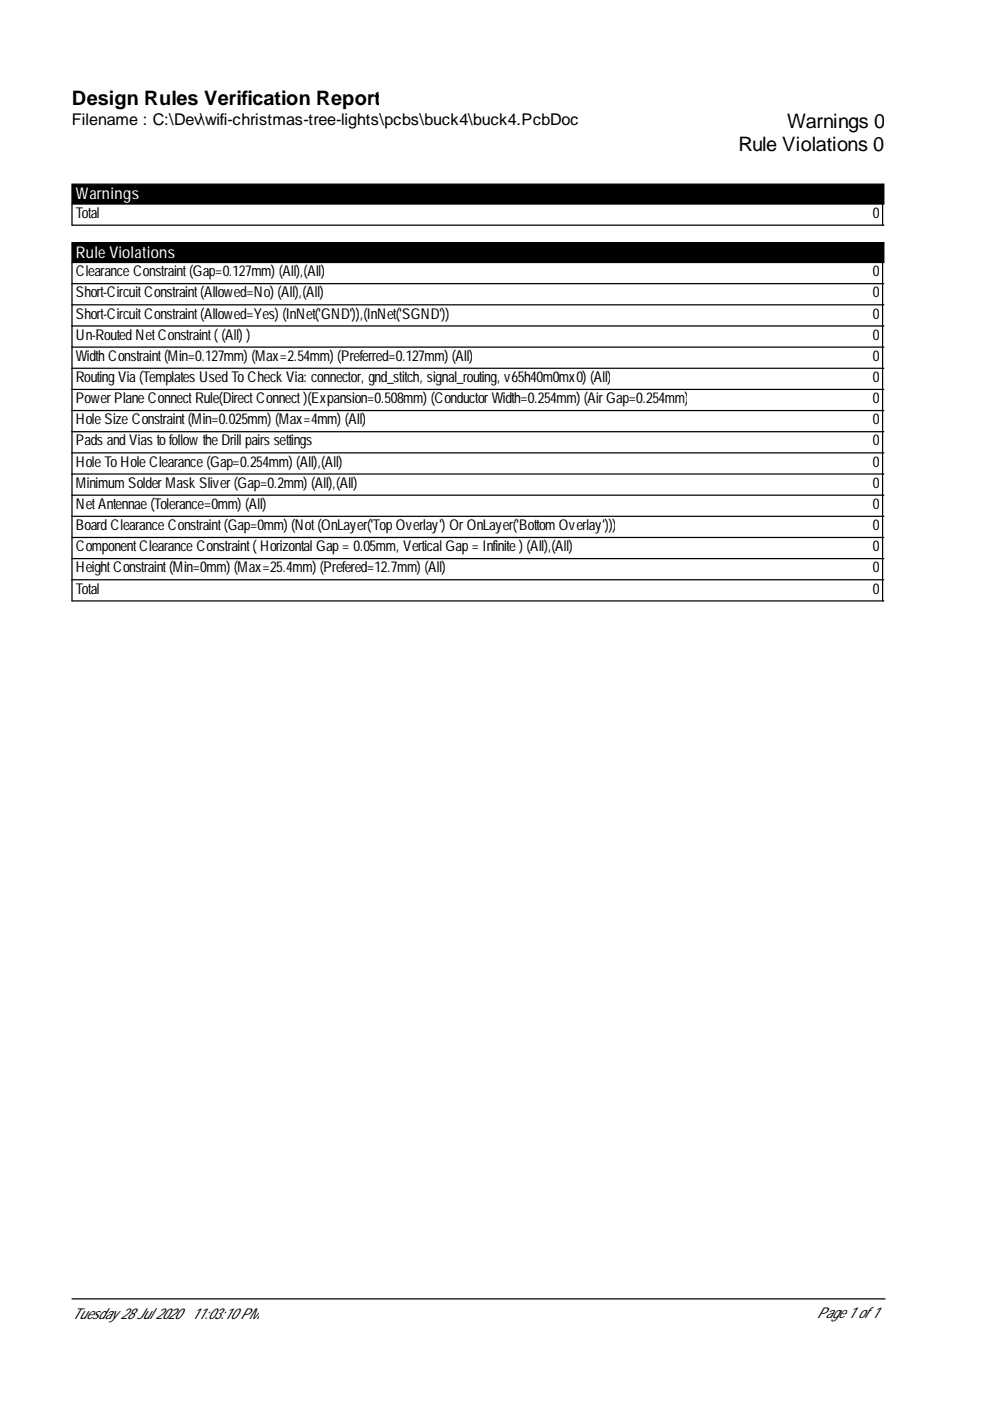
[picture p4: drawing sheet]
<svg xmlns="http://www.w3.org/2000/svg" width="210mm" height="297mm" viewBox="0 0 210 297" stroke-linecap="round" stroke-linejoin="round" font-family="sans-serif">
<defs><g id="words">
<g font-size="4.2">
<text x="15.3" y="22.3">Design Rules Verification Report</text>
<text x="166.9" y="27">Warnings 0</text>
<text x="156.6" y="32">Rule Violations 0</text>
</g>
<text font-size="3.4" x="15.3" y="26.6">Filename : C:\Dev\wifi-christmas-tree-lights\pcbs\buck4\buck4.PcbDoc</text>
<g font-size="3.4" fill="#fff">
<text x="16.1" y="42.2">Warnings</text>
<text x="16.1" y="54.6">Rule Violations</text>
</g>
<g font-size="3.2">
<text x="16.1" y="46.2">Total</text>
<text x="185" y="46.2">0</text>
<text x="16.1" y="58.6">Clearance Constraint(Gap=0.127mm) (All),(All)</text>
<text x="185" y="58.6">0</text>
<text x="16.1" y="63.1">Short-CircuitConstraint(Allowed=No) (All),(All)</text>
<text x="185" y="63.1">0</text>
<text x="16.1" y="67.5">Short-CircuitConstraint(Allowed=Yes) (InNet('GND')),(InNet('SGND'))</text>
<text x="185" y="67.5">0</text>
<text x="16.1" y="72">Un-Routed NetConstraint((All) )</text>
<text x="16.1" y="76.5">Width Constraint(Min=0.127mm) (Max=2.54mm) (Preferred=0.127mm) (All)</text>
<text x="185" y="72">0</text>
<text x="185" y="76.5">0</text>
<text x="16.1" y="81">Routing Via (Templates Used To Check Via: connector, gnd_stitch, signal_routing, v65h40m0mx0) (All)</text>
<text x="185" y="81">0</text>
<text x="16.1" y="85.5">PowerPlane ConnectRule(DirectConnect)(Expansion=0.508mm) (ConductorWidth=0.254mm) (AirGap=0.254mm)</text>
<text x="16.1" y="90">Hole Size Constraint(Min=0.025mm) (Max=4mm) (All)</text>
<text x="185" y="85.5">0</text>
<text x="185" y="90">0</text>
<text x="16.1" y="94.5">Pads and Vias to follow the Drill pairs settings</text>
<text x="185" y="94.5">0</text>
<text x="16.1" y="98.9">Hole To Hole Clearance (Gap=0.254mm) (All),(All)</text>
<text x="185" y="98.9">0</text>
<text x="16.1" y="103.4">Minimum SolderMask Sliver(Gap=0.2mm) (All),(All)</text>
<text x="16.1" y="107.9">NetAntennae (Tolerance=0mm) (All)</text>
<text x="185" y="103.4">0</text>
<text x="185" y="107.9">0</text>
<text x="16.1" y="112.4">Board Clearance Constraint(Gap=0mm) (Not(OnLayer('Top Overlay') OrOnLayer('Bottom Overlay')))</text>
<text x="185" y="112.4">0</text>
<text x="16.1" y="116.9">ComponentClearance Constraint(Horizontal Gap = 0.05mm, Vertical Gap = Infinite ) (All),(All)</text>
<text x="185" y="116.9">0</text>
<text x="16.1" y="121.4">HeightConstraint(Min=0mm) (Max=25.4mm) (Prefered=12.7mm) (All)</text>
<text x="16.1" y="125.8">Total</text>
<text x="185" y="121.4">0</text>
<text x="185" y="125.8">0</text>
<text x="15.3" y="279.6">Tuesday 28Jul 2020</text>
<text x="40.6" y="279.6">11:03:10PM</text>
<text x="173.2" y="279.3">Page 1 of1</text>
</g>
</g></defs>
<path d="M15.3 39h172.1v4.3h-172.1zM15.3 51.4h172.1v4.3h-172.1z" fill="#000" stroke="#000" stroke-width=".26"/>
<g fill="none" stroke="#000" stroke-width=".26">
<path d="M15.3 43.3v4.4h172.1M15.3 55.7v71.7h172.1M187.1 43.3v4.4M187.1 55.7v71.7M15.3 60.1h172.1M15.3 64.6h172.1M15.3 69.1h172.1M15.3 73.6h172.1M15.3 78.1h172.1M15.3 82.6h172.1M15.3 87h172.1M15.3 91.5h172.1"/>
<path d="M15.3 96h172.1M15.3 100.5h172.1M15.3 105h172.1M15.3 109.5h172.1M15.3 114h172.1M15.3 118.4h172.1M15.3 122.9h172.1M15.3 275.4h172.4"/>
</g>
<use href="#words"/>
</svg>
